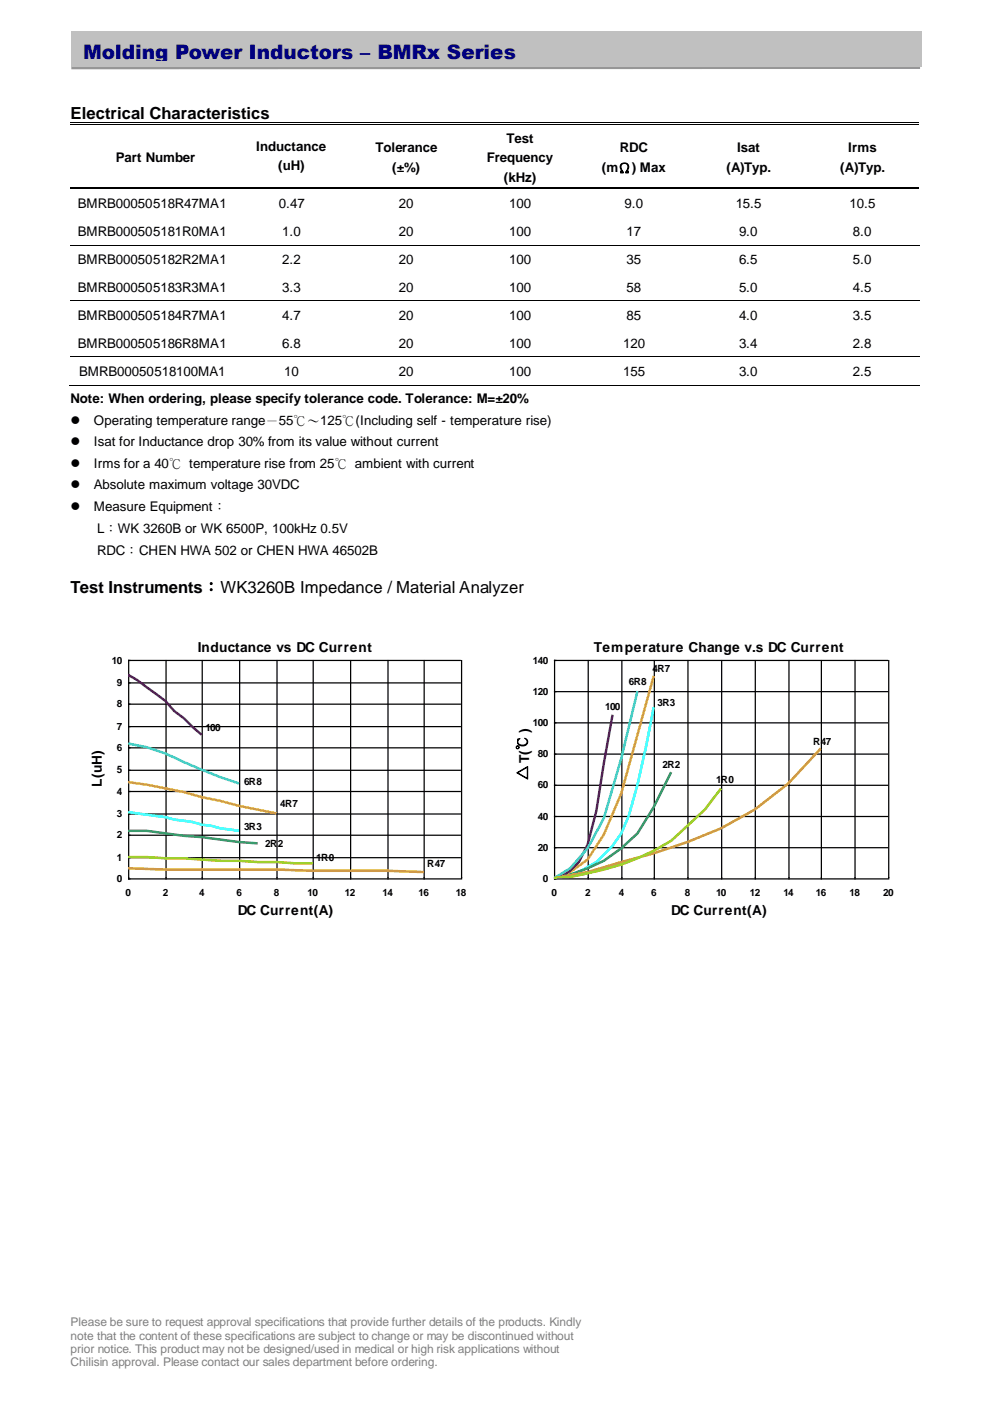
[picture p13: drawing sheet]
<svg xmlns="http://www.w3.org/2000/svg" width="210mm" height="297mm" viewBox="0 0 210 297" stroke-linecap="round" stroke-linejoin="round" font-family="sans-serif">
<defs><g id="words">
<text font-size="4.2" fill="#000080" x="17.6" y="12.6">Molding Power Inductors – BMRx Series</text>
<g font-size="3.5">
<text x="15" y="25.3">Electrical Characteristics</text>
<text x="15" y="125.7">Test Instruments：WK3260B Impedance / Material Analyzer</text>
</g>
<g font-size="2.9">
<text x="42" y="138.3">Inductance vs DC Current</text>
<text x="125.9" y="138.3">Temperature Change v.s DC Current</text>
<text x="21.6" y="166.9" transform="rotate(-90 21.6 166.9)">L(uH)</text>
<text x="111.7" y="165.3" transform="rotate(-90 111.7 165.3)">△ T(℃ )</text>
<text x="50.4" y="193.9">DC Current(A)</text>
<text x="142.3" y="193.9">DC Current(A)</text>
</g>
<g font-size="2.8">
<text x="24.6" y="34.4">Part Number</text>
<text x="54.4" y="32">Inductance</text>
<text x="79.6" y="32.3">Tolerance</text>
<text x="103.2" y="34.4">Frequency</text>
<text x="107.5" y="30.2">Test</text>
<text x="131.5" y="32.3">RDC</text>
<text x="156.3" y="32.3">Isat</text>
<text x="179.9" y="32.3">Irms</text>
<text x="59" y="36">(uH)</text>
<text x="83.2" y="36.6">(±%)</text>
<text x="106.9" y="38.7">(kHz)</text>
<text x="127.7" y="36.6">(mΩ) Max</text>
<text x="154.1" y="36.6">(A)Typ.</text>
<text x="178.2" y="36.6">(A)Typ.</text>
<text x="16.5" y="44.2">BMRB00050518R47MA1</text>
<text x="59.2" y="44.2">0.47</text>
<text x="84.6" y="44.2">20</text>
<text x="108" y="44.2">100</text>
<text x="132.5" y="44.2">9.0</text>
<text x="156" y="44.2">15.5</text>
<text x="180.2" y="44.2">10.5</text>
<text x="16.5" y="50.1">BMRB000505181R0MA1</text>
<text x="59.9" y="50.1">1.0</text>
<text x="84.6" y="50.1">20</text>
<text x="108" y="50.1">100</text>
<text x="132.9" y="50.1">17</text>
<text x="156.7" y="50.1">9.0</text>
<text x="180.9" y="50.1">8.0</text>
<text x="16.5" y="56">BMRB000505182R2MA1</text>
<text x="59.9" y="56">2.2</text>
<text x="84.6" y="56">20</text>
<text x="108" y="56">100</text>
<text x="132.9" y="56">35</text>
<text x="156.7" y="56">6.5</text>
<text x="180.9" y="56">5.0</text>
<text x="16.5" y="61.8">BMRB000505183R3MA1</text>
<text x="59.9" y="61.8">3.3</text>
<text x="84.6" y="61.8">20</text>
<text x="108" y="61.8">100</text>
<text x="132.9" y="61.8">58</text>
<text x="156.7" y="61.8">5.0</text>
<text x="180.9" y="61.8">4.5</text>
<text x="16.5" y="67.9">BMRB000505184R7MA1</text>
<text x="59.9" y="67.9">4.7</text>
<text x="84.6" y="67.9">20</text>
<text x="108" y="67.9">100</text>
<text x="132.9" y="67.9">85</text>
<text x="156.7" y="67.9">4.0</text>
<text x="180.9" y="67.9">3.5</text>
<text x="16.5" y="73.7">BMRB000505186R8MA1</text>
<text x="59.9" y="73.7">6.8</text>
<text x="84.6" y="73.7">20</text>
<text x="108" y="73.7">100</text>
<text x="132.2" y="73.7">120</text>
<text x="156.7" y="73.7">3.4</text>
<text x="180.9" y="73.7">2.8</text>
<text x="16.8" y="79.8">BMRB00050518100MA1</text>
<text x="60.3" y="79.8">10</text>
<text x="84.6" y="79.8">20</text>
<text x="108" y="79.8">100</text>
<text x="132.2" y="79.8">155</text>
<text x="156.7" y="79.8">3.0</text>
<text x="180.9" y="79.8">2.5</text>
<text x="15" y="85.4">Note: When ordering, please specify tolerance code. Tolerance: M=±20%</text>
<text x="15" y="90.1">⚫</text>
<text x="15" y="94.6">⚫</text>
<text x="19.9" y="90.1">Operating temperature range－55℃～125℃(Including self - temperature rise)</text>
<text x="19.9" y="94.6">Isat for Inductance drop 30% from its value without current</text>
<text x="15" y="99.2">⚫</text>
<text x="19.9" y="99.2">Irms for a 40℃ temperature rise from 25℃ ambient with current</text>
<text x="15" y="103.8">⚫</text>
<text x="19.9" y="103.8">Absolute maximum voltage 30VDC</text>
<text x="15" y="108.4">⚫</text>
<text x="19.9" y="108.4">Measure Equipment：</text>
<text x="20.6" y="112.9">L：WK 3260B or WK 6500P, 100kHz 0.5V</text>
<text x="20.6" y="117.6">RDC：CHEN HWA 502 or CHEN HWA 46502B</text>
</g>
<g font-size="2.5" fill="#7f7f7f">
<text x="15" y="281.1">Please be sure to request approval specifications that provide further details of the products. Kindly</text>
<text x="15" y="284">note that the content of these specifications are subject to change or may be discontinued without</text>
<text x="15" y="286.9">prior notice. This product may not be designed/used in medical or high risk applications without</text>
<text x="15" y="289.7">Chilisin approval. Please contact our sales department before ordering.</text>
</g>
<g font-size="2.1">
<text x="23.7" y="140.7">10</text>
<text x="113" y="140.7">140</text>
<text x="138.4" y="142.5">4R7</text>
<text x="24.8" y="150">8</text>
<text x="24.8" y="145.5">9</text>
<text x="113" y="147.3">120</text>
<text x="133.4" y="145.2">6R8</text>
<text x="139.4" y="149.7">3R3</text>
<text x="24.8" y="154.7">7</text>
<text x="43.6" y="155">100</text>
<text x="113" y="153.9">100</text>
<text x="128.3" y="150.5">100</text>
<text x="24.8" y="159.2">6</text>
<text x="114" y="160.5">80</text>
<text x="172.5" y="157.9">R47</text>
<text x="24.8" y="164">5</text>
<text x="51.8" y="166.4">6R8</text>
<text x="114" y="167.2">60</text>
<text x="140.5" y="162.9">2R2</text>
<text x="151.9" y="166.1">1R0</text>
<text x="24.8" y="173.2">3</text>
<text x="24.8" y="168.5">4</text>
<text x="59.4" y="171.1">4R7</text>
<text x="114" y="173.8">40</text>
<text x="24.8" y="177.7">2</text>
<text x="51.8" y="175.9">3R3</text>
<text x="56.3" y="179.6">2R2</text>
<text x="24.8" y="182.5">1</text>
<text x="67.1" y="182.5">1R0</text>
<text x="90.6" y="183.8">R47</text>
<text x="114" y="180.4">20</text>
<text x="24.8" y="187">0</text>
<text x="26.6" y="189.9">0</text>
<text x="34.6" y="189.9">2</text>
<text x="42.2" y="189.9">4</text>
<text x="50.2" y="189.9">6</text>
<text x="58.1" y="189.9">8</text>
<text x="65.2" y="189.9">10</text>
<text x="73.2" y="189.9">12</text>
<text x="81.1" y="189.9">14</text>
<text x="88.8" y="189.9">16</text>
<text x="96.7" y="189.9">18</text>
<text x="115.1" y="187">0</text>
<text x="117" y="189.9">0</text>
<text x="124.1" y="189.9">2</text>
<text x="131.2" y="189.9">4</text>
<text x="138.1" y="189.9">6</text>
<text x="145.3" y="189.9">8</text>
<text x="151.9" y="189.9">10</text>
<text x="159" y="189.9">12</text>
<text x="166.1" y="189.9">14</text>
<text x="173" y="189.9">16</text>
<text x="180.2" y="189.9">18</text>
<text x="187.3" y="189.9">20</text>
</g>
</g></defs>
<path d="M195.1 14.1l-180 .1" fill="none" stroke="#969696" stroke-width="1.1" stroke-linecap="butt"/>
<path d="M15.1 6.6h180.4v7.5h-180.4z" fill-rule="evenodd" fill="#c0c0c0"/>
<g fill="none" stroke="#000" stroke-width=".21">
<path d="M15 26h34.8M15 26.3h34.8M15 39.7h34.8M50.3 26h23.7M50.3 26.3h23.7M50.3 39.7h23.7M74.4 26h23.9M74.4 26.3h23.9M74.4 39.7h23.9M98.7 26h23.7M98.7 26.3h23.7M98.7 39.7h23.7"/>
<path d="M122.8 26h23.8M122.8 26.3h23.8M122.8 39.7h23.8M147 26h23.9M147 26.3h23.9M147 39.7h23.9M171.3 26h23.7M171.3 26.3h23.7M171.3 39.7h23.7M15 40h34.8M15 52h34.8M50 52h24"/>
<path d="M50.3 40h23.7M74.1 52h24.2M74.4 40h23.9M98.4 52h24M98.7 40h23.7M122.6 52h24M122.8 40h23.8M146.7 52h24.2M147 40h23.9M171 52h24M171.3 40h23.7M15 63.7h34.8"/>
<path d="M15 75.6h34.8M50 63.7h24M50 75.6h24M74.1 63.7h24.2M74.1 75.6h24.2M98.4 63.7h24M98.4 75.6h24M122.6 63.7h24M122.6 75.6h24M146.7 63.7h24.2M146.7 75.6h24.2M171 63.7h24"/>
<path d="M171 75.6h24M14.8 81.7h180.2"/>
</g>
<g fill="#000">
<path d="M49.8 26h.5v.1h-.5z" fill-rule="evenodd"/>
<path d="M49.8 26.3h.5v.1h-.5z" fill-rule="evenodd"/>
<path d="M49.8 39.7h.5v.1h-.5z" fill-rule="evenodd"/>
<path d="M74 26h.4v.1h-.4z" fill-rule="evenodd"/>
<path d="M74 26.3h.4v.1h-.4z" fill-rule="evenodd"/>
<path d="M74 39.7h.4v.1h-.4z" fill-rule="evenodd"/>
<path d="M98.3 26h.4v.1h-.4z" fill-rule="evenodd"/>
<path d="M98.3 26.3h.4v.1h-.4z" fill-rule="evenodd"/>
<path d="M98.3 39.7h.4v.1h-.4z" fill-rule="evenodd"/>
<path d="M122.4 26h.4v.1h-.4z" fill-rule="evenodd"/>
<path d="M122.4 26.3h.4v.1h-.4z" fill-rule="evenodd"/>
<path d="M122.4 39.7h.4v.1h-.4z" fill-rule="evenodd"/>
<path d="M146.6 26h.4v.1h-.4z" fill-rule="evenodd"/>
<path d="M146.6 26.3h.4v.1h-.4z" fill-rule="evenodd"/>
<path d="M146.6 39.7h.4v.1h-.4z" fill-rule="evenodd"/>
<path d="M170.9 26h.4v.1h-.4z" fill-rule="evenodd"/>
<path d="M170.9 26.3h.4v.1h-.4z" fill-rule="evenodd"/>
<path d="M170.9 39.7h.4v.1h-.4z" fill-rule="evenodd"/>
<path d="M49.8 40h.5v.1h-.5z" fill-rule="evenodd"/>
<path d="M49.8 52l.2 .1z" fill-rule="evenodd"/>
<path d="M74 40h.4v.1h-.4z" fill-rule="evenodd"/>
<path d="M74 52l.1 .1z" fill-rule="evenodd"/>
<path d="M98.3 40h.4v.1h-.4z" fill-rule="evenodd"/>
<path d="M98.3 52l.1 .1z" fill-rule="evenodd"/>
<path d="M122.4 40h.4v.1h-.4z" fill-rule="evenodd"/>
<path d="M122.4 52l.2 .1z" fill-rule="evenodd"/>
<path d="M146.6 40h.4v.1h-.4z" fill-rule="evenodd"/>
<path d="M146.6 52l.1 .1z" fill-rule="evenodd"/>
<path d="M170.9 40h.4v.1h-.4z" fill-rule="evenodd"/>
<path d="M170.9 52l.1 .1z" fill-rule="evenodd"/>
<path d="M49.8 63.7l.2 .1z" fill-rule="evenodd"/>
<path d="M49.8 75.5l.2 .2z" fill-rule="evenodd"/>
<path d="M74 63.7l.1 .1z" fill-rule="evenodd"/>
<path d="M74 75.5l.1 .2z" fill-rule="evenodd"/>
<path d="M98.3 63.7l.1 .1z" fill-rule="evenodd"/>
<path d="M98.3 75.5l.1 .2z" fill-rule="evenodd"/>
<path d="M122.4 63.7l.2 .1z" fill-rule="evenodd"/>
<path d="M122.4 75.5l.2 .2z" fill-rule="evenodd"/>
<path d="M146.6 63.7l.1 .1z" fill-rule="evenodd"/>
<path d="M146.6 75.5l.1 .2z" fill-rule="evenodd"/>
<path d="M170.9 63.7l.1 .1z" fill-rule="evenodd"/>
<path d="M170.9 75.5l.1 .2z" fill-rule="evenodd"/>
<path d="M49.7 81.6l.1 .1z" fill-rule="evenodd"/>
<path d="M73.9 81.6l.1 .1z" fill-rule="evenodd"/>
<path d="M98.1 81.6l.2 .1z" fill-rule="evenodd"/>
<path d="M122.3 81.6l.1 .1z" fill-rule="evenodd"/>
<path d="M146.4 81.6l.2 .1z" fill-rule="evenodd"/>
<path d="M170.7 81.6l.2 .1z" fill-rule="evenodd"/>
</g>
<path d="M27.2 139.9h70.6v46.3h-70.6z" fill-rule="evenodd" fill="#fff"/>
<g fill="none" stroke="#000" stroke-width=".26">
<path d="M27.3 144.8h70.3M27.3 149.3h70.3M27.3 154.1h70.3M27.3 158.6h70.3M35.2 140v46.3M42.9 140v46.3M50.8 140v46.3M58.8 140v46.3M66.4 140v46.3M74.4 140v46.3M82.3 140v46.3M90 140v46.3"/>
<path d="M97.6 140h-70.3v46.3h70.3M97.9 140v46.3M27.3 163.3h70.3M27.3 167.8h70.3M27.3 172.6h70.3M27.3 177.1h70.3M27.3 181.8h70.3"/>
</g>
<path d="M27.2 172.2l7.9 1 1.8 .6 4 .5 1.9 .5 2.1 .3 1.8 .5 4 .6" fill="none" stroke="#0ff" stroke-width=".53"/>
<path d="M27.2 165.8a111.8 111.8 0 0 1 15.6 3.2l3.9 .8 4 1.1 7.9 1.6" fill="none" stroke="#fc0" stroke-width=".53"/>
<path d="M27.2 143.1l1.8 1 6.1 4.5 1.8 2.1 2.2 1.6 3.7 3.5" fill="none" stroke="#800080" stroke-width=".53"/>
<path d="M27.2 176.2h3.9l19.6 2.3 4 .3" fill="none" stroke="#396" stroke-width=".53"/>
<path d="M27.2 157.6l3.9 .8 4 1.4a122.6 122.6 0 0 0 15.6 6.3" fill="none" stroke="#3cc" stroke-width=".53"/>
<path d="M27.2 184.1l7.9 .3h23.5l7.7 .2h15.9l7.6 .3" fill="none" stroke="#f90" stroke-width=".53"/>
<path d="M27.2 181.7l11.9 .3 7.6 .5h4l4 .3 11.6 .2" fill="none" stroke="#9c0" stroke-width=".53"/>
<path d="M117.5 139.9h70.9v46.3h-70.9z" fill-rule="evenodd" fill="#fff"/>
<g fill="none" stroke="#000" stroke-width=".26">
<path d="M117.6 146.6h70.6M117.6 153.3h70.6M117.6 159.9h70.6M124.8 140v46.3M131.9 140v46.3M138.8 140v46.3M145.9 140v46.3M153.1 140v46.3M160.2 140v46.3M167.3 140v46.3M174.2 140v46.3M181.3 140v46.3"/>
<path d="M188.2 140h-70.6v46.3h70.6M188.5 140v46.3M117.6 166.5h70.6M117.6 173.1h70.6M117.6 179.7h70.6"/>
</g>
<path d="M138.6 150l-1.5 8.2-1.9 8.2-1.8 6.6-1.6 3.7-1.9 2.6-3.4 3.5-3.7 2.1-3.5 1-1.8 .3" fill="none" stroke="#0ff" stroke-width=".53"/>
<path d="M138.6 143.3l-6.8 24.9-3.7 8.8-3.5 5.2-3.7 2.7-3.4 1.3" fill="none" stroke="#fc0" stroke-width=".53"/>
<path d="M129.9 151.5l-1.8 10.4-1.6 10-1.9 7.2-1.8 3.7-1.9 1.8-1.6 1.1-1.8 .5" fill="none" stroke="#800080" stroke-width=".53"/>
<path d="M142.3 163.7l-3.7 7.4-3.4 5.6a28.8 28.8 0 0 1-14.3 8.7l-3.4 .8" fill="none" stroke="#396" stroke-width=".53"/>
<path d="M135.2 146.5l-3.4 14.3-3.7 12.7-3.5 6.4-3.7 4.2-3.4 2.1" fill="none" stroke="#3cc" stroke-width=".53"/>
<path d="M174.1 158.7l-6.9 7.4-7.1 5.6-7.2 3.9-7.1 2.9-7.2 2.4-14 4-7.1 1.3" fill="none" stroke="#f90" stroke-width=".53"/>
<path d="M152.9 167.2l-3.4 4.5-7.2 6.6a51.1 51.1 0 0 1-17.7 6.9l-3.7 .7-3.4 .3" fill="none" stroke="#9c0" stroke-width=".53"/>
<use href="#words"/>
</svg>
